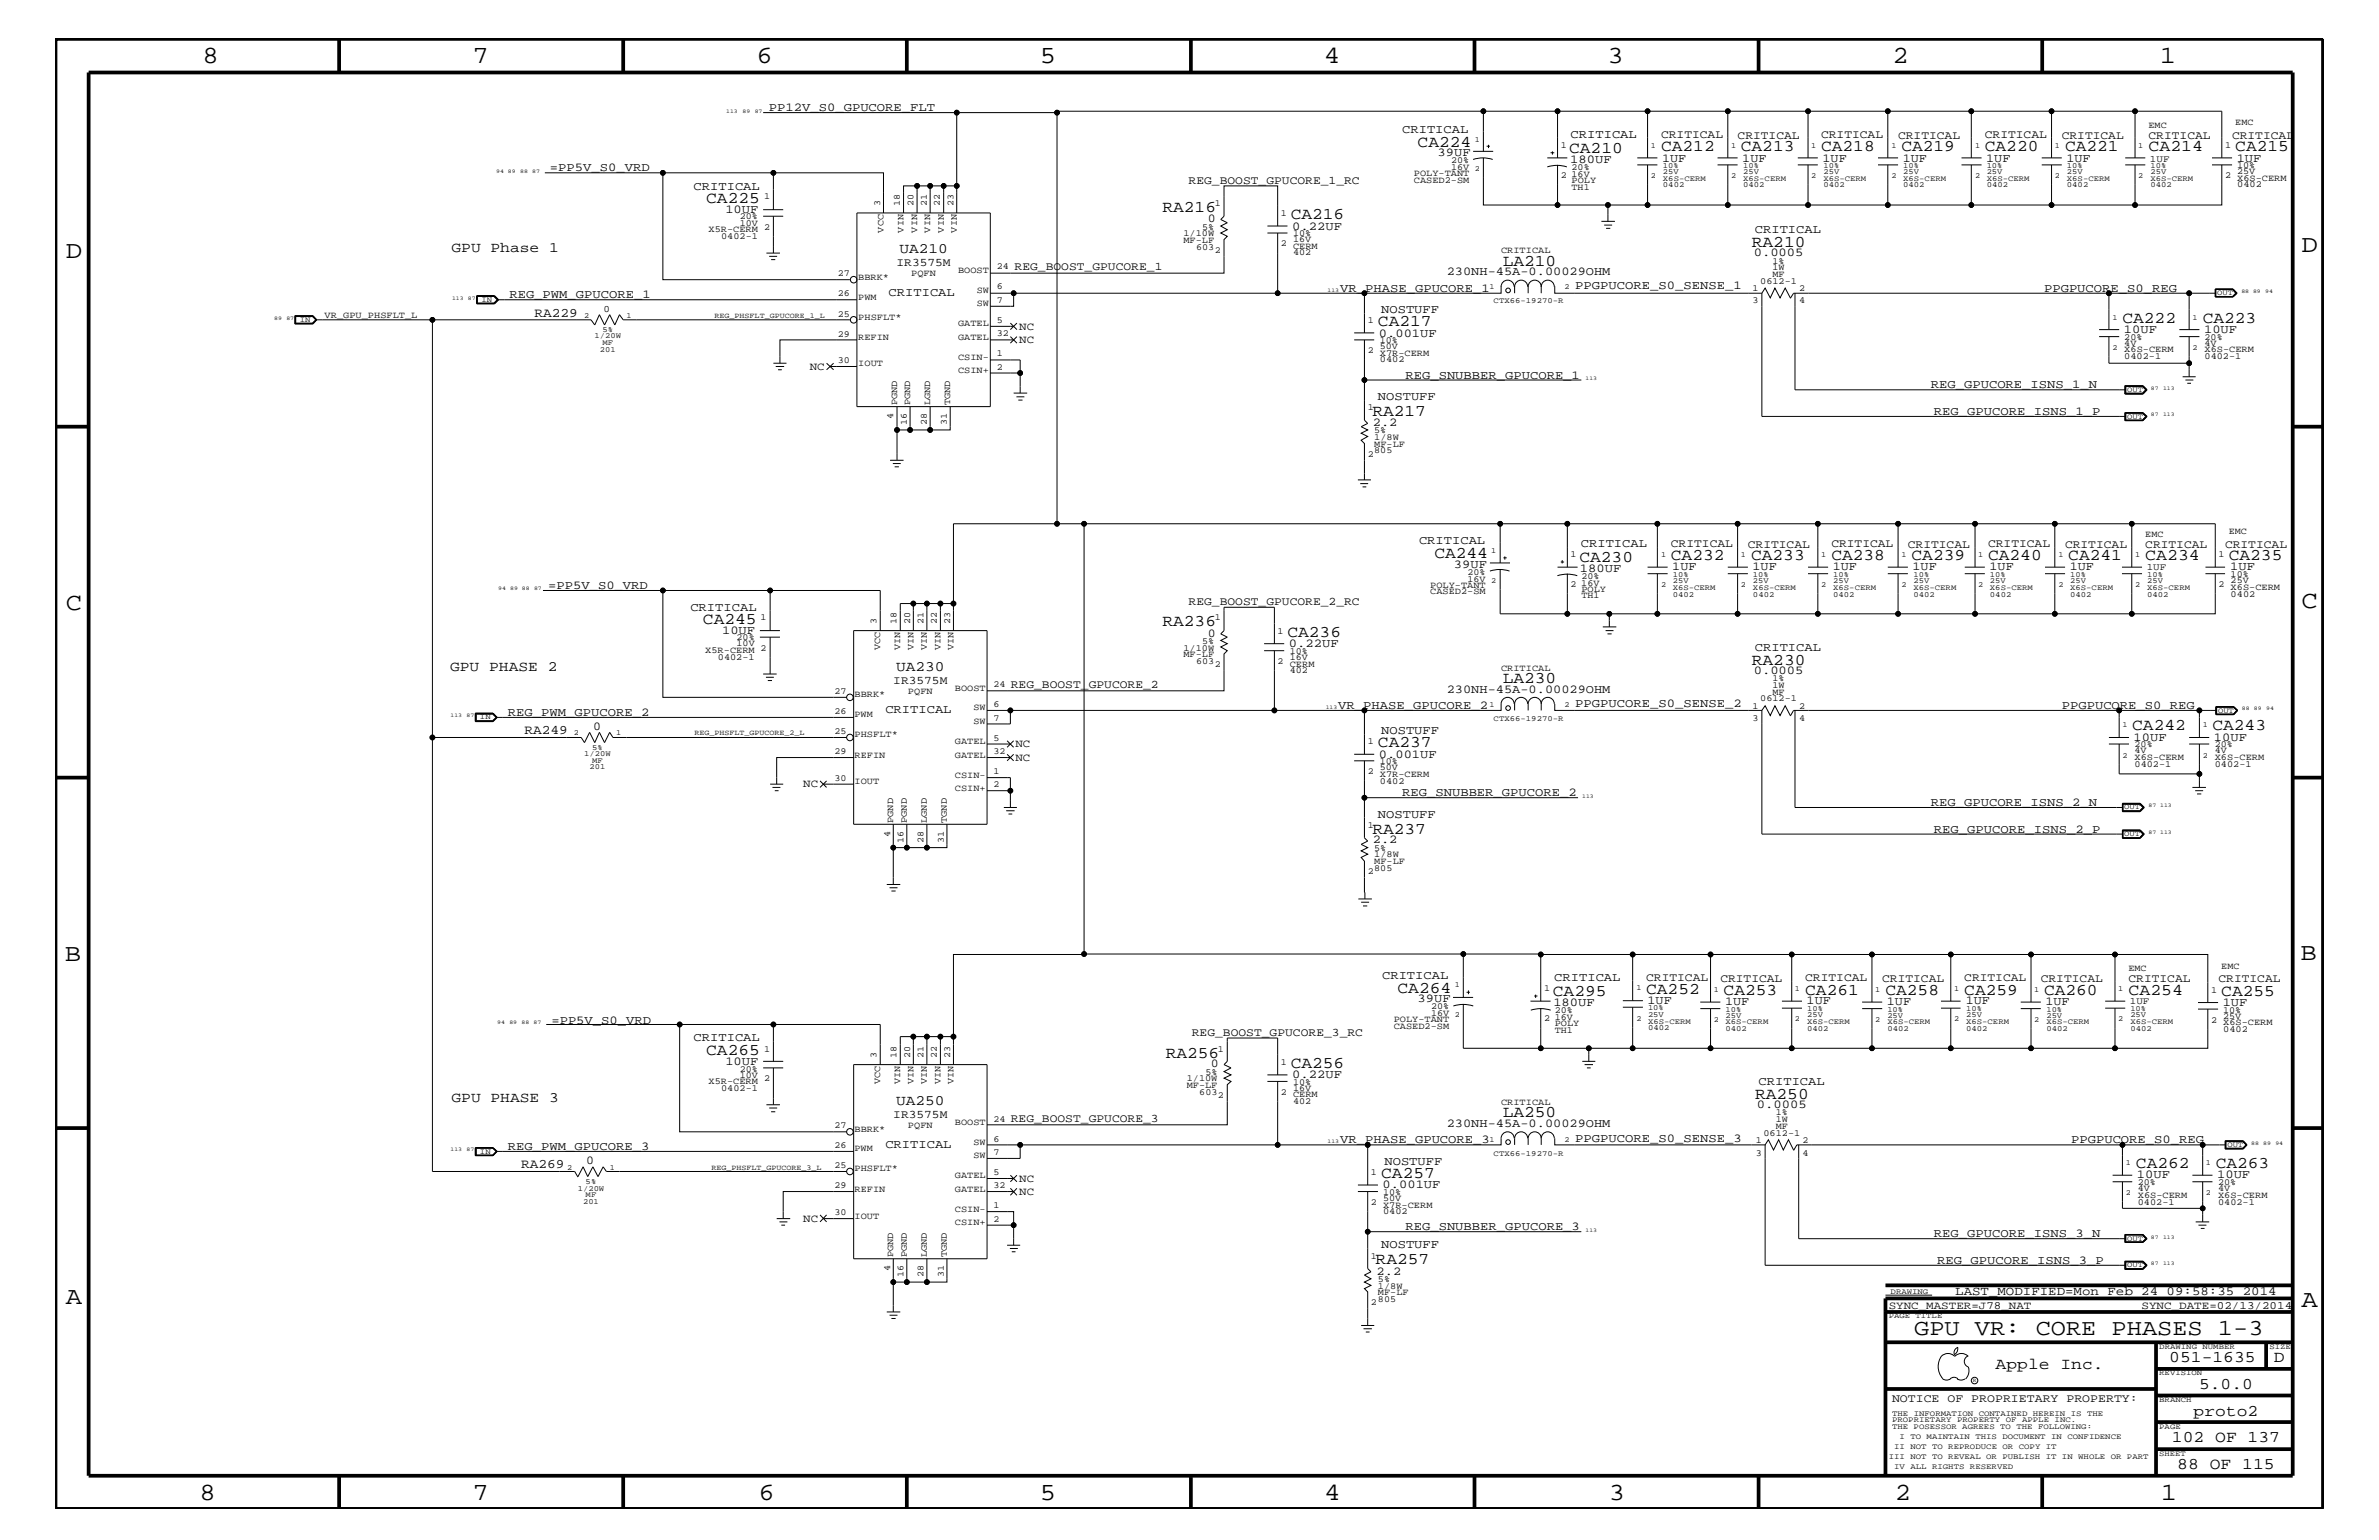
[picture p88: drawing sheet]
<svg xmlns="http://www.w3.org/2000/svg" width="432mm" height="279mm" viewBox="0 0 432 279" stroke-linecap="round" stroke-linejoin="round" font-family="sans-serif">
<defs><g id="words">
<g font-size="4.5">
<text x="36.7" y="11.5">8</text>
<text x="85.8" y="11.5">7</text>
<text x="137.3" y="11.5">6</text>
<text x="188.7" y="11.5">5</text>
<text x="240.3" y="11.5">4</text>
<text x="291.8" y="11.5">3</text>
<text x="343.5" y="11.5">2</text>
<text x="392" y="11.5">1</text>
<text x="11.9" y="46.8">D</text>
<text x="417.7" y="45.7">D</text>
<text x="11.9" y="110.6">C</text>
<text x="417.7" y="110.3">C</text>
<text x="11.8" y="174.3">B</text>
<text x="417.6" y="174.2">B</text>
<text x="11.9" y="236.7">A</text>
<text x="417.7" y="237.1">A</text>
<text x="36.2" y="272.1">8</text>
<text x="85.8" y="272.1">7</text>
<text x="137.7" y="272.1">6</text>
<text x="188.7" y="272.1">5</text>
<text x="240.4" y="272.1">4</text>
<text x="292" y="272.1">3</text>
<text x="343.9" y="272.1">2</text>
<text x="392.2" y="272.1">1</text>
</g>
<text font-size="4.1" x="347.4" y="242.3">GPU VR: CORE PHASES 1-3</text>
<g font-size="3">
<text x="257.3" y="26.6">CA224</text>
<text x="284.8" y="27.8">CA210</text>
<text x="301.5" y="27.5">CA212</text>
<text x="316" y="27.5">CA213</text>
<text x="330.5" y="27.5">CA218</text>
<text x="345.1" y="27.5">CA219</text>
<text x="360.3" y="27.5">CA220</text>
<text x="374.8" y="27.5">CA221</text>
<text x="390" y="27.5">CA214</text>
<text x="405.7" y="27.5">CA215</text>
<text x="128.2" y="36.8">CA225</text>
<text x="211" y="38.5">RA216</text>
<text x="234.3" y="39.8">CA216</text>
<text x="318" y="44.8">RA210</text>
<text x="272.8" y="48.2">LA210</text>
<text x="250.1" y="59.2">CA217</text>
<text x="385.2" y="58.6">CA222</text>
<text x="399.8" y="58.6">CA223</text>
<text x="249.1" y="75.5">RA217</text>
<text x="260.3" y="101.3">CA244</text>
<text x="303.3" y="101.6">CA232</text>
<text x="317.8" y="101.6">CA233</text>
<text x="332.4" y="101.6">CA238</text>
<text x="347" y="101.6">CA239</text>
<text x="360.8" y="101.6">CA240</text>
<text x="375.4" y="101.6">CA241</text>
<text x="389.4" y="101.6">CA234</text>
<text x="404.5" y="101.6">CA235</text>
<text x="286.7" y="102.1">CA230</text>
<text x="127.6" y="113.1">CA245</text>
<text x="211" y="113.7">RA236</text>
<text x="233.7" y="115.6">CA236</text>
<text x="272.8" y="124">LA230</text>
<text x="318" y="120.6">RA230</text>
<text x="250.1" y="135.6">CA237</text>
<text x="387" y="132.5">CA242</text>
<text x="401.6" y="132.5">CA243</text>
<text x="249.1" y="151.2">RA237</text>
<text x="253.7" y="180.1">CA264</text>
<text x="281.9" y="180.8">CA295</text>
<text x="298.8" y="180.4">CA252</text>
<text x="312.8" y="180.5">CA253</text>
<text x="327.7" y="180.5">CA261</text>
<text x="342.2" y="180.5">CA258</text>
<text x="356.5" y="180.5">CA259</text>
<text x="371" y="180.5">CA260</text>
<text x="386.3" y="180.5">CA254</text>
<text x="403.2" y="180.7">CA255</text>
<text x="128.2" y="191.4">CA265</text>
<text x="211.6" y="191.9">RA256</text>
<text x="234.3" y="193.7">CA256</text>
<text x="272.8" y="202.7">LA250</text>
<text x="318.6" y="199.3">RA250</text>
<text x="250.7" y="213.8">CA257</text>
<text x="387.7" y="211.9">CA262</text>
<text x="402.2" y="211.9">CA263</text>
<text x="249.7" y="229.4">RA257</text>
<text x="362.2" y="248.4">Apple Inc.</text>
<text x="393.7" y="247.1">051-1635</text>
<text x="399.2" y="252">5.0.0</text>
<text x="412.7" y="247.1">D</text>
<text x="398.1" y="256.8">proto2</text>
<text x="394.2" y="261.6">102 OF 137</text>
<text x="395.2" y="266.6">88 OF 115</text>
</g>
<g font-size="2.6">
<text x="82" y="45.7">GPU Phase 1</text>
<text x="163.2" y="45.9">UA210</text>
<text x="81.7" y="121.7">GPU PHASE 2</text>
<text x="162.6" y="121.7">UA230</text>
<text x="82" y="200">GPU PHASE 3</text>
<text x="162.6" y="200.4">UA250</text>
</g>
<g font-size="2.4">
<text x="97" y="57.4">RA229</text>
<text x="95.2" y="133.2">RA249</text>
<text x="94.6" y="211.9">RA269</text>
</g>
<text font-size="2.3" x="354.9" y="235">LAST_MODIFIED=Mon Feb 24 09:58:35 2014</text>
<g font-size="2.2">
<text x="139.5" y="20.2">PP12V_S0_GPUCORE_FLT</text>
<text x="254.5" y="24.1">CRITICAL</text>
<text x="260.9" y="28.3">39UF</text>
<text x="285" y="29.5">180UF</text>
<text x="285.1" y="25">CRITICAL</text>
<text x="301.7" y="29.3">1UF</text>
<text x="316.2" y="29.3">1UF</text>
<text x="330.8" y="29.3">1UF</text>
<text x="345.4" y="29.3">1UF</text>
<text x="360.5" y="29.3">1UF</text>
<text x="375.1" y="29.3">1UF</text>
<text x="406" y="29.3">1UF</text>
<text x="99.8" y="31.1">=PP5V_S0_VRD</text>
<text x="125.9" y="34.4">CRITICAL</text>
<text x="131.7" y="38.6">10UF</text>
<text x="219.2" y="40.3">0</text>
<text x="234.5" y="41.7">0.22UF</text>
<text x="318.3" y="46.5">0.0005</text>
<text x="318.5" y="42.3">CRITICAL</text>
<text x="161.3" y="53.6">CRITICAL</text>
<text x="243.2" y="52.9">VR_PHASE_GPUCORE_1</text>
<text x="262.6" y="49.9">230NH-45A-0.00029OHM</text>
<text x="285.9" y="52.5">PPGPUCORE_S0_SENSE_1</text>
<text x="371" y="52.9">PPGPUCORE_S0_REG</text>
<text x="92.5" y="54.1">REG_PWM_GPUCORE_1</text>
<text x="250.7" y="56.8">NOSTUFF</text>
<text x="250.3" y="61.1">0.001UF</text>
<text x="385.5" y="60.4">10UF</text>
<text x="400" y="60.4">10UF</text>
<text x="255.1" y="68.7">REG_SNUBBER_GPUCORE_1</text>
<text x="350.4" y="70.5">REG_GPUCORE_ISNS_1_N</text>
<text x="249.2" y="77.3">2.2</text>
<text x="250.1" y="72.6">NOSTUFF</text>
<text x="351" y="75.4">REG_GPUCORE_ISNS_1_P</text>
<text x="257.6" y="98.7">CRITICAL</text>
<text x="286.9" y="99.3">CRITICAL</text>
<text x="99.5" y="106.9">=PP5V_S0_VRD</text>
<text x="263.9" y="103">39UF</text>
<text x="286.8" y="103.7">180UF</text>
<text x="303.5" y="103.5">1UF</text>
<text x="318.1" y="103.5">1UF</text>
<text x="332.7" y="103.5">1UF</text>
<text x="347.1" y="103.5">1UF</text>
<text x="361.1" y="103.5">1UF</text>
<text x="375.7" y="103.5">1UF</text>
<text x="404.8" y="103.5">1UF</text>
<text x="125.3" y="110.8">CRITICAL</text>
<text x="131.1" y="115">10UF</text>
<text x="219.2" y="115.5">0</text>
<text x="233.9" y="117.4">0.22UF</text>
<text x="318.5" y="118.1">CRITICAL</text>
<text x="262.6" y="125.7">230NH-45A-0.00029OHM</text>
<text x="318.3" y="122.3">0.0005</text>
<text x="92.2" y="129.9">REG_PWM_GPUCORE_2</text>
<text x="160.7" y="129.4">CRITICAL</text>
<text x="242.9" y="128.7">VR_PHASE_GPUCORE_2</text>
<text x="285.9" y="128.3">PPGPUCORE_S0_SENSE_2</text>
<text x="374.2" y="128.7">PPGPUCORE_S0_REG</text>
<text x="107.7" y="132.4">0</text>
<text x="250.3" y="137.4">0.001UF</text>
<text x="250.7" y="133.2">NOSTUFF</text>
<text x="387.3" y="134.4">10UF</text>
<text x="401.8" y="134.4">10UF</text>
<text x="250.1" y="148.4">NOSTUFF</text>
<text x="254.5" y="144.5">REG_SNUBBER_GPUCORE_2</text>
<text x="350.4" y="146.2">REG_GPUCORE_ISNS_2_N</text>
<text x="249.2" y="153">2.2</text>
<text x="351" y="151.1">REG_GPUCORE_ISNS_2_P</text>
<text x="250.9" y="177.6">CRITICAL</text>
<text x="282.1" y="178">CRITICAL</text>
<text x="100.1" y="185.7">=PP5V_S0_VRD</text>
<text x="257.3" y="181.8">39UF</text>
<text x="281.9" y="182.5">180UF</text>
<text x="299" y="182.1">1UF</text>
<text x="313.1" y="182.4">1UF</text>
<text x="327.9" y="182.2">1UF</text>
<text x="342.5" y="182.4">1UF</text>
<text x="356.8" y="182.2">1UF</text>
<text x="371.3" y="182.4">1UF</text>
<text x="403.4" y="182.5">1UF</text>
<text x="125.9" y="188.9">CRITICAL</text>
<text x="131.7" y="193.2">10UF</text>
<text x="219.8" y="193.7">0</text>
<text x="234.5" y="195.6">0.22UF</text>
<text x="319.2" y="196.8">CRITICAL</text>
<text x="318.9" y="201">0.0005</text>
<text x="92.2" y="208.7">REG_PWM_GPUCORE_3</text>
<text x="160.7" y="208.2">CRITICAL</text>
<text x="243.2" y="207.5">VR_PHASE_GPUCORE_3</text>
<text x="262.6" y="204.4">230NH-45A-0.00029OHM</text>
<text x="285.9" y="207.1">PPGPUCORE_S0_SENSE_3</text>
<text x="375.9" y="207.5">PPGPUCORE_S0_REG</text>
<text x="106.4" y="211.3">0</text>
<text x="251" y="215.6">0.001UF</text>
<text x="251.3" y="211.4">NOSTUFF</text>
<text x="387.9" y="213.8">10UF</text>
<text x="402.4" y="213.8">10UF</text>
<text x="250.7" y="226.5">NOSTUFF</text>
<text x="255.1" y="223.2">REG_SNUBBER_GPUCORE_3</text>
<text x="351" y="224.5">REG_GPUCORE_ISNS_3_N</text>
<text x="249.9" y="231.3">2.2</text>
<text x="351.6" y="229.3">REG_GPUCORE_ISNS_3_P</text>
</g>
<g font-size="2.1">
<text x="301.5" y="25">CRITICAL</text>
<text x="315.4" y="25.2">CRITICAL</text>
<text x="330.5" y="25">CRITICAL</text>
<text x="344.5" y="25.2">CRITICAL</text>
<text x="360.3" y="25">CRITICAL</text>
<text x="374.2" y="25.2">CRITICAL</text>
<text x="390" y="25.2">CRITICAL</text>
<text x="405.1" y="25.2">CRITICAL</text>
<text x="215.7" y="33.4">REG_BOOST_GPUCORE_1_RC</text>
<text x="162.7" y="48.3">IR3575M</text>
<text x="184.1" y="49.1">REG_BOOST_GPUCORE_1</text>
<text x="303.3" y="99.3">CRITICAL</text>
<text x="317.2" y="99.3">CRITICAL</text>
<text x="332.4" y="99.3">CRITICAL</text>
<text x="346.3" y="99.3">CRITICAL</text>
<text x="360.8" y="99.3">CRITICAL</text>
<text x="374.8" y="99.3">CRITICAL</text>
<text x="389.4" y="99.3">CRITICAL</text>
<text x="403.9" y="99.3">CRITICAL</text>
<text x="215.7" y="109.8">REG_BOOST_GPUCORE_2_RC</text>
<text x="162.1" y="124.1">IR3575M</text>
<text x="183.5" y="124.8">REG_BOOST_GPUCORE_2</text>
<text x="298.8" y="177.9">CRITICAL</text>
<text x="312.3" y="178.3">CRITICAL</text>
<text x="327.7" y="178">CRITICAL</text>
<text x="341.6" y="178.3">CRITICAL</text>
<text x="356.5" y="178">CRITICAL</text>
<text x="370.4" y="178.3">CRITICAL</text>
<text x="386.3" y="178.2">CRITICAL</text>
<text x="402.7" y="178.2">CRITICAL</text>
<text x="216.3" y="188">REG_BOOST_GPUCORE_3_RC</text>
<text x="162.1" y="202.9">IR3575M</text>
<text x="183.5" y="203.6">REG_BOOST_GPUCORE_3</text>
<text x="343.4" y="254.4">NOTICE OF PROPRIETARY PROPERTY:</text>
</g>
<g font-size="2">
<text x="185" y="59.8">NC</text>
<text x="185" y="62.3">NC</text>
<text x="147" y="67.1">NC</text>
<text x="184.3" y="135.6">NC</text>
<text x="145.8" y="142.9">NC</text>
<text x="184.3" y="138">NC</text>
<text x="185" y="214.4">NC</text>
<text x="145.8" y="221.7">NC</text>
<text x="185" y="216.9">NC</text>
<text x="342.8" y="237.4">SYNC_MASTER=J78_NAT</text>
<text x="388.7" y="237.4">SYNC_DATE=02/13/2014</text>
</g>
<g font-size="1.8">
<text x="390.2" y="29.3">1UF</text>
<text x="109.6" y="56.7">0</text>
<text x="389.6" y="103.5">1UF</text>
<text x="386.6" y="182.2">1UF</text>
</g>
<g font-size="1.7">
<text x="390" y="23.2">EMC</text>
<text x="405.7" y="22.6">EMC</text>
<text x="263.4" y="29.7">20%</text>
<text x="283.3" y="26.9">1</text>
<text x="403.9" y="26.9">1</text>
<text x="256.6" y="31.9">POLY-TANT</text>
<text x="256.6" y="33.1">CASED2-SM</text>
<text x="263.4" y="30.8">16V</text>
<text x="283.3" y="32.3">2</text>
<text x="285.2" y="33.1">POLY</text>
<text x="285.2" y="30.8">20%</text>
<text x="285.2" y="34.4">TH1</text>
<text x="285.2" y="32">16V</text>
<text x="403.9" y="32.3">2</text>
<text x="406.1" y="30.5">10%</text>
<text x="406.1" y="31.6">25V</text>
<text x="406.1" y="32.8">X6S-CERM</text>
<text x="406.1" y="34">0402</text>
<text x="134.3" y="39.8">20%</text>
<text x="134.3" y="40.9">10V</text>
<text x="138.7" y="41.7">2</text>
<text x="138.7" y="36.2">1</text>
<text x="159.8" y="37.4" transform="rotate(-90 159.8 37.4)">3</text>
<text x="163.3" y="37.4" transform="rotate(-90 163.3 37.4)">18</text>
<text x="165.8" y="37.4" transform="rotate(-90 165.8 37.4)">20</text>
<text x="168.2" y="37.4" transform="rotate(-90 168.2 37.4)">21</text>
<text x="170.6" y="37.4" transform="rotate(-90 170.6 37.4)">22</text>
<text x="173.1" y="37.4" transform="rotate(-90 173.1 37.4)">23</text>
<text x="218.2" y="41.7">5%</text>
<text x="220.5" y="37.4">1</text>
<text x="232.5" y="39.2">1</text>
<text x="128.6" y="42.1">X5R-CERM</text>
<text x="130.9" y="43.4">0402-1</text>
<text x="160.4" y="42.2" transform="rotate(-90 160.4 42.2)">VCC</text>
<text x="164" y="42.2" transform="rotate(-90 164 42.2)">VIN</text>
<text x="166.5" y="42.2" transform="rotate(-90 166.5 42.2)">VIN</text>
<text x="168.8" y="42.2" transform="rotate(-90 168.8 42.2)">VIN</text>
<text x="171.3" y="42.2" transform="rotate(-90 171.3 42.2)">VIN</text>
<text x="173.7" y="42.2" transform="rotate(-90 173.7 42.2)">VIN</text>
<text x="214.8" y="44.1">MF-LF</text>
<text x="214.8" y="42.9">1/10W</text>
<text x="217.1" y="45.3">603</text>
<text x="220.5" y="45.9">2</text>
<text x="232.5" y="44.6">2</text>
<text x="234.7" y="44">16V</text>
<text x="234.7" y="46.3">402</text>
<text x="234.7" y="42.9">10%</text>
<text x="234.7" y="45.2">CERM</text>
<text x="272.5" y="45.9">CRITICAL</text>
<text x="321.7" y="47.9">1%</text>
<text x="152.1" y="53.8">26</text>
<text x="152.1" y="50.2">27</text>
<text x="155.8" y="50.7">BBRK*</text>
<text x="165.4" y="50.2">PQFN</text>
<text x="173.9" y="49.6">BOOST</text>
<text x="177.3" y="53.2">SW</text>
<text x="180.9" y="52.5">6</text>
<text x="180.9" y="48.9">24</text>
<text x="318.1" y="52.8">1</text>
<text x="319.5" y="51.5">0612-1</text>
<text x="321.7" y="50.2">MF</text>
<text x="321.7" y="49.1">1W</text>
<text x="326.6" y="52.8">2</text>
<text x="58.9" y="57.8">VR_GPU_PHSFLT_L</text>
<text x="152.1" y="57.4">25</text>
<text x="155.8" y="54.4">PWM</text>
<text x="155.8" y="58">PHSFLT*</text>
<text x="173.9" y="59.2">GATEL</text>
<text x="177.3" y="55.6">SW</text>
<text x="180.9" y="58.6">5</text>
<text x="180.9" y="55">7</text>
<text x="248.2" y="58.6">1</text>
<text x="318.1" y="55.1">3</text>
<text x="326.6" y="55.1">4</text>
<text x="152.1" y="61.1">29</text>
<text x="152.1" y="65.9">30</text>
<text x="155.8" y="61.7">REFIN</text>
<text x="173.9" y="65.3">CSIN-</text>
<text x="173.9" y="61.7">GATEL</text>
<text x="180.9" y="64.6">1</text>
<text x="180.9" y="61">32</text>
<text x="248.2" y="64">2</text>
<text x="250.4" y="64.5">X7R-CERM</text>
<text x="250.4" y="63.4">50V</text>
<text x="250.4" y="65.7">0402</text>
<text x="250.4" y="62.3">10%</text>
<text x="385.6" y="64">X6S-CERM</text>
<text x="385.6" y="62.8">4V</text>
<text x="385.6" y="61.7">20%</text>
<text x="385.6" y="65.1">0402-1</text>
<text x="400.1" y="61.7">20%</text>
<text x="400.1" y="64">X6S-CERM</text>
<text x="400.1" y="62.8">4V</text>
<text x="400.1" y="65.1">0402-1</text>
<text x="155.8" y="66.5">IOUT</text>
<text x="173.9" y="67.7">CSIN+</text>
<text x="180.9" y="67.1">2</text>
<text x="162.1" y="76.1" transform="rotate(-90 162.1 76.1)">4</text>
<text x="162.8" y="73.5" transform="rotate(-90 162.8 73.5)">PGND</text>
<text x="164.6" y="77.2" transform="rotate(-90 164.6 77.2)">16</text>
<text x="165.2" y="73.5" transform="rotate(-90 165.2 73.5)">PGND</text>
<text x="168.2" y="77.2" transform="rotate(-90 168.2 77.2)">28</text>
<text x="168.8" y="73.5" transform="rotate(-90 168.8 73.5)">LGND</text>
<text x="171.9" y="77.2" transform="rotate(-90 171.9 77.2)">31</text>
<text x="172.5" y="73.5" transform="rotate(-90 172.5 73.5)">TGND</text>
<text x="248.2" y="74.4">1</text>
<text x="248.2" y="82.8">2</text>
<text x="249.4" y="79.9">1/8W</text>
<text x="249.4" y="78.6">5%</text>
<text x="249.4" y="82.2">805</text>
<text x="249.4" y="81.1">MF-LF</text>
<text x="285.1" y="101">1</text>
<text x="389.4" y="97.4">EMC</text>
<text x="402.7" y="101">1</text>
<text x="404.5" y="96.8">EMC</text>
<text x="259.6" y="106.6">POLY-TANT</text>
<text x="259.6" y="107.8">CASED2-SM</text>
<text x="266.4" y="105.5">16V</text>
<text x="266.4" y="104.3">20%</text>
<text x="285.1" y="106.5">2</text>
<text x="287" y="106.3">16V</text>
<text x="287" y="107.4">POLY</text>
<text x="287" y="105">20%</text>
<text x="402.7" y="106.5">2</text>
<text x="404.9" y="105.8">25V</text>
<text x="404.9" y="107">X6S-CERM</text>
<text x="404.9" y="104.7">10%</text>
<text x="138" y="112.6">1</text>
<text x="159.1" y="113.1" transform="rotate(-90 159.1 113.1)">3</text>
<text x="162.7" y="113.1" transform="rotate(-90 162.7 113.1)">18</text>
<text x="165.2" y="113.1" transform="rotate(-90 165.2 113.1)">20</text>
<text x="167.6" y="113.1" transform="rotate(-90 167.6 113.1)">21</text>
<text x="170" y="113.1" transform="rotate(-90 170 113.1)">22</text>
<text x="172.5" y="113.1" transform="rotate(-90 172.5 113.1)">23</text>
<text x="220.5" y="112.6">1</text>
<text x="287" y="108.6">TH1</text>
<text x="404.9" y="108.2">0402</text>
<text x="128" y="118.5">X5R-CERM</text>
<text x="130.3" y="119.7">0402-1</text>
<text x="133.7" y="116.2">20%</text>
<text x="133.7" y="117.3">10V</text>
<text x="138" y="118.1">2</text>
<text x="159.8" y="118" transform="rotate(-90 159.8 118)">VCC</text>
<text x="163.4" y="118" transform="rotate(-90 163.4 118)">VIN</text>
<text x="165.8" y="118" transform="rotate(-90 165.8 118)">VIN</text>
<text x="168.2" y="118" transform="rotate(-90 168.2 118)">VIN</text>
<text x="170.7" y="118" transform="rotate(-90 170.7 118)">VIN</text>
<text x="173.1" y="118" transform="rotate(-90 173.1 118)">VIN</text>
<text x="214.8" y="119.2">MF-LF</text>
<text x="214.8" y="118.1">1/10W</text>
<text x="218.2" y="116.8">5%</text>
<text x="231.9" y="115">1</text>
<text x="234.1" y="119.7">16V</text>
<text x="234.1" y="118.6">10%</text>
<text x="151.5" y="125.9">27</text>
<text x="164.8" y="125.9">PQFN</text>
<text x="173.3" y="125.3">BOOST</text>
<text x="180.3" y="124.7">24</text>
<text x="217.1" y="120.4">603</text>
<text x="220.5" y="121">2</text>
<text x="231.9" y="120.4">2</text>
<text x="234.1" y="120.9">CERM</text>
<text x="234.1" y="122.1">402</text>
<text x="272.5" y="121.7">CRITICAL</text>
<text x="321.7" y="124.8">1W</text>
<text x="321.7" y="123.6">1%</text>
<text x="151.5" y="129.6">26</text>
<text x="155.1" y="130.2">PWM</text>
<text x="155.1" y="126.5">BBRK*</text>
<text x="176.7" y="131.3">SW</text>
<text x="176.7" y="128.9">SW</text>
<text x="180.3" y="130.8">7</text>
<text x="180.3" y="128.3">6</text>
<text x="318.1" y="130.8">3</text>
<text x="318.1" y="128.6">1</text>
<text x="319.5" y="127.2">0612-1</text>
<text x="321.7" y="126">MF</text>
<text x="326.6" y="130.8">4</text>
<text x="326.6" y="128.6">2</text>
<text x="151.5" y="133.2">25</text>
<text x="151.5" y="136.8">29</text>
<text x="155.1" y="133.8">PHSFLT*</text>
<text x="155.1" y="137.4">REFIN</text>
<text x="173.3" y="137.4">GATEL</text>
<text x="173.3" y="135">GATEL</text>
<text x="180.3" y="136.8">32</text>
<text x="180.3" y="134.4">5</text>
<text x="248.2" y="135">1</text>
<text x="387.4" y="137.9">X6S-CERM</text>
<text x="387.4" y="136.7">4V</text>
<text x="387.4" y="135.6">20%</text>
<text x="402" y="136.7">4V</text>
<text x="402" y="137.9">X6S-CERM</text>
<text x="402" y="135.6">20%</text>
<text x="151.5" y="141.7">30</text>
<text x="155.1" y="142.3">IOUT</text>
<text x="173.3" y="143.5">CSIN+</text>
<text x="173.3" y="141.1">CSIN-</text>
<text x="180.3" y="142.9">2</text>
<text x="180.3" y="140.4">1</text>
<text x="248.2" y="140.4">2</text>
<text x="250.4" y="138.6">10%</text>
<text x="250.4" y="139.7">50V</text>
<text x="250.4" y="142.2">0402</text>
<text x="250.4" y="140.9">X7R-CERM</text>
<text x="387.4" y="139.1">0402-1</text>
<text x="402" y="139.1">0402-1</text>
<text x="162.1" y="149.3" transform="rotate(-90 162.1 149.3)">PGND</text>
<text x="164.6" y="149.3" transform="rotate(-90 164.6 149.3)">PGND</text>
<text x="168.2" y="149.3" transform="rotate(-90 168.2 149.3)">LGND</text>
<text x="171.9" y="149.3" transform="rotate(-90 171.9 149.3)">TGND</text>
<text x="161.5" y="151.8" transform="rotate(-90 161.5 151.8)">4</text>
<text x="164" y="152.9" transform="rotate(-90 164 152.9)">16</text>
<text x="167.6" y="152.9" transform="rotate(-90 167.6 152.9)">28</text>
<text x="171.3" y="152.9" transform="rotate(-90 171.3 152.9)">31</text>
<text x="248.2" y="150.1">1</text>
<text x="249.4" y="155.6">1/8W</text>
<text x="249.4" y="154.4">5%</text>
<text x="248.2" y="158.6">2</text>
<text x="249.4" y="158">805</text>
<text x="249.4" y="156.8">MF-LF</text>
<text x="280.2" y="179.9">1</text>
<text x="386.3" y="176.2">EMC</text>
<text x="403.2" y="175.9">EMC</text>
<text x="253" y="185.4">POLY-TANT</text>
<text x="259.8" y="184.3">16V</text>
<text x="259.8" y="183.1">20%</text>
<text x="280.2" y="185.3">2</text>
<text x="282.2" y="185">16V</text>
<text x="282.2" y="183.8">20%</text>
<text x="401.3" y="185.5">2</text>
<text x="401.3" y="180.1">1</text>
<text x="403.5" y="184.9">25V</text>
<text x="403.5" y="183.8">10%</text>
<text x="138.7" y="190.8">1</text>
<text x="159.1" y="192" transform="rotate(-90 159.1 192)">3</text>
<text x="162.7" y="192" transform="rotate(-90 162.7 192)">18</text>
<text x="165.2" y="192" transform="rotate(-90 165.2 192)">20</text>
<text x="167.6" y="192" transform="rotate(-90 167.6 192)">21</text>
<text x="170" y="192" transform="rotate(-90 170 192)">22</text>
<text x="172.5" y="192" transform="rotate(-90 172.5 192)">23</text>
<text x="221.1" y="190.8">1</text>
<text x="253" y="186.6">CASED2-SM</text>
<text x="282.2" y="186.1">POLY</text>
<text x="282.2" y="187.4">TH1</text>
<text x="403.5" y="187.2">0402</text>
<text x="403.5" y="186">X6S-CERM</text>
<text x="128.6" y="196.7">X5R-CERM</text>
<text x="130.9" y="197.9">0402-1</text>
<text x="134.3" y="194.4">20%</text>
<text x="134.3" y="195.5">10V</text>
<text x="138.7" y="196.2">2</text>
<text x="159.8" y="196.7" transform="rotate(-90 159.8 196.7)">VCC</text>
<text x="163.4" y="196.7" transform="rotate(-90 163.4 196.7)">VIN</text>
<text x="165.8" y="196.7" transform="rotate(-90 165.8 196.7)">VIN</text>
<text x="168.2" y="196.7" transform="rotate(-90 168.2 196.7)">VIN</text>
<text x="170.7" y="196.7" transform="rotate(-90 170.7 196.7)">VIN</text>
<text x="173.1" y="196.7" transform="rotate(-90 173.1 196.7)">VIN</text>
<text x="215.4" y="197.4">MF-LF</text>
<text x="215.4" y="196.2">1/10W</text>
<text x="218.8" y="195">5%</text>
<text x="232.5" y="193.2">1</text>
<text x="234.7" y="196.8">10%</text>
<text x="234.7" y="197.9">16V</text>
<text x="180.3" y="203.5">24</text>
<text x="217.7" y="198.7">603</text>
<text x="221.1" y="199.2">2</text>
<text x="232.5" y="198.7">2</text>
<text x="234.7" y="200.3">402</text>
<text x="234.7" y="199.1">CERM</text>
<text x="272.5" y="200.4">CRITICAL</text>
<text x="322.3" y="203.6">1W</text>
<text x="322.3" y="202.4">1%</text>
<text x="151.5" y="208.3">26</text>
<text x="151.5" y="204.7">27</text>
<text x="155.1" y="208.9">PWM</text>
<text x="155.1" y="205.3">BBRK*</text>
<text x="164.8" y="204.7">PQFN</text>
<text x="173.3" y="204.1">BOOST</text>
<text x="176.7" y="207.7">SW</text>
<text x="180.3" y="209.5">7</text>
<text x="180.3" y="207.1">6</text>
<text x="318.7" y="209.7">3</text>
<text x="318.7" y="207.4">1</text>
<text x="320.1" y="206">0612-1</text>
<text x="322.3" y="204.8">MF</text>
<text x="327.2" y="209.7">4</text>
<text x="327.2" y="207.4">2</text>
<text x="151.5" y="211.9">25</text>
<text x="151.5" y="215.6">29</text>
<text x="155.1" y="212.5">PHSFLT*</text>
<text x="173.3" y="213.8">GATEL</text>
<text x="176.7" y="210.2">SW</text>
<text x="180.3" y="215.6">32</text>
<text x="180.3" y="213.1">5</text>
<text x="248.8" y="213.2">1</text>
<text x="388" y="215">20%</text>
<text x="402.6" y="215">20%</text>
<text x="151.5" y="220.4">30</text>
<text x="155.1" y="216.2">REFIN</text>
<text x="155.1" y="221.1">IOUT</text>
<text x="173.3" y="219.8">CSIN-</text>
<text x="173.3" y="216.2">GATEL</text>
<text x="180.3" y="221.7">2</text>
<text x="180.3" y="219.2">1</text>
<text x="248.8" y="218.6">2</text>
<text x="251" y="219.1">X7R-CERM</text>
<text x="251" y="217.9">50V</text>
<text x="251" y="220.3">0402</text>
<text x="251" y="216.9">10%</text>
<text x="388" y="217.3">X6S-CERM</text>
<text x="388" y="216.1">4V</text>
<text x="388" y="218.6">0402-1</text>
<text x="402.6" y="217.3">X6S-CERM</text>
<text x="402.6" y="216.1">4V</text>
<text x="402.6" y="218.6">0402-1</text>
<text x="173.3" y="222.3">CSIN+</text>
<text x="161.5" y="230.7" transform="rotate(-90 161.5 230.7)">4</text>
<text x="162.1" y="228.1" transform="rotate(-90 162.1 228.1)">PGND</text>
<text x="164" y="231.8" transform="rotate(-90 164 231.8)">16</text>
<text x="164.6" y="228.1" transform="rotate(-90 164.6 228.1)">PGND</text>
<text x="167.6" y="231.8" transform="rotate(-90 167.6 231.8)">28</text>
<text x="168.2" y="228.1" transform="rotate(-90 168.2 228.1)">LGND</text>
<text x="171.3" y="231.8" transform="rotate(-90 171.3 231.8)">31</text>
<text x="171.9" y="228.1" transform="rotate(-90 171.9 228.1)">TGND</text>
<text x="248.8" y="228.4">1</text>
<text x="250.1" y="233.8">1/8W</text>
<text x="250.1" y="232.6">5%</text>
<text x="248.8" y="236.8">2</text>
<text x="250.1" y="236.2">805</text>
<text x="250.1" y="235">MF-LF</text>
</g>
<g font-size="1.4">
<text x="267.7" y="25.7">1</text>
<text x="299.6" y="26.9">1</text>
<text x="314.2" y="26.9">1</text>
<text x="328.8" y="26.9">1</text>
<text x="343.3" y="26.9">1</text>
<text x="358.5" y="26.9">1</text>
<text x="373" y="26.9">1</text>
<text x="388.1" y="26.9">1</text>
<text x="267.7" y="31.1">2</text>
<text x="299.6" y="32.3">2</text>
<text x="301.8" y="34">0402</text>
<text x="301.8" y="31.6">25V</text>
<text x="301.8" y="30.5">10%</text>
<text x="301.8" y="32.8">X6S-CERM</text>
<text x="314.2" y="32.3">2</text>
<text x="316.4" y="30.5">10%</text>
<text x="316.4" y="31.6">25V</text>
<text x="316.4" y="32.8">X6S-CERM</text>
<text x="316.4" y="34">0402</text>
<text x="328.8" y="32.3">2</text>
<text x="331" y="31.6">25V</text>
<text x="331" y="30.5">10%</text>
<text x="331" y="32.8">X6S-CERM</text>
<text x="331" y="34">0402</text>
<text x="343.3" y="32.3">2</text>
<text x="345.4" y="31.6">25V</text>
<text x="345.4" y="30.5">10%</text>
<text x="345.4" y="32.8">X6S-CERM</text>
<text x="345.4" y="34">0402</text>
<text x="358.5" y="32.3">2</text>
<text x="360.6" y="31.6">25V</text>
<text x="360.6" y="32.8">X6S-CERM</text>
<text x="360.6" y="30.5">10%</text>
<text x="360.6" y="34">0402</text>
<text x="373" y="32.3">2</text>
<text x="375.2" y="30.5">10%</text>
<text x="375.2" y="31.6">25V</text>
<text x="375.2" y="32.8">X6S-CERM</text>
<text x="375.2" y="34">0402</text>
<text x="388.1" y="32.3">2</text>
<text x="390.3" y="31.6">25V</text>
<text x="390.3" y="30.5">10%</text>
<text x="390.3" y="34">0402</text>
<text x="390.3" y="32.8">X6S-CERM</text>
<text x="270.3" y="52.5">1</text>
<text x="284" y="52.5">2</text>
<text x="402.4" y="53.5">OUT</text>
<text x="54.4" y="58.4">IN</text>
<text x="87.4" y="54.7">IN</text>
<text x="106" y="57.7">2</text>
<text x="113.7" y="57.7">1</text>
<text x="129.7" y="57.7">REG_PHSFLT_GPUCORE_1_L</text>
<text x="271.1" y="55.1">CTX66-19270-R</text>
<text x="383.5" y="58">1</text>
<text x="397.9" y="58">1</text>
<text x="107.9" y="61.4">1/20W</text>
<text x="108.9" y="63.9">201</text>
<text x="109.3" y="62.6">MF</text>
<text x="109.3" y="60.2">5%</text>
<text x="383.5" y="63.4">2</text>
<text x="397.9" y="63.4">2</text>
<text x="386.1" y="71.1">OUT</text>
<text x="386.1" y="76">OUT</text>
<text x="270.7" y="100.4">1</text>
<text x="301.5" y="101">1</text>
<text x="316" y="101">1</text>
<text x="330.5" y="101">1</text>
<text x="345.1" y="101">1</text>
<text x="359.1" y="101">1</text>
<text x="373.6" y="101">1</text>
<text x="387.5" y="101">1</text>
<text x="270.7" y="105.8">2</text>
<text x="301.5" y="106.5">2</text>
<text x="303.6" y="105.8">25V</text>
<text x="303.6" y="107">X6S-CERM</text>
<text x="303.6" y="104.7">10%</text>
<text x="316" y="106.5">2</text>
<text x="318.2" y="104.7">10%</text>
<text x="318.2" y="107">X6S-CERM</text>
<text x="318.2" y="105.8">25V</text>
<text x="330.5" y="106.5">2</text>
<text x="332.7" y="105.8">25V</text>
<text x="332.7" y="104.7">10%</text>
<text x="332.7" y="107">X6S-CERM</text>
<text x="345.1" y="106.5">2</text>
<text x="347.3" y="105.8">25V</text>
<text x="347.3" y="107">X6S-CERM</text>
<text x="347.3" y="104.7">10%</text>
<text x="359.1" y="106.5">2</text>
<text x="361.2" y="105.8">25V</text>
<text x="361.2" y="104.7">10%</text>
<text x="361.2" y="107">X6S-CERM</text>
<text x="373.6" y="106.5">2</text>
<text x="375.8" y="107">X6S-CERM</text>
<text x="375.8" y="105.8">25V</text>
<text x="375.8" y="104.7">10%</text>
<text x="387.5" y="106.5">2</text>
<text x="389.7" y="104.7">10%</text>
<text x="389.7" y="105.8">25V</text>
<text x="389.7" y="107">X6S-CERM</text>
<text x="303.6" y="108.2">0402</text>
<text x="318.2" y="108.2">0402</text>
<text x="332.7" y="108.2">0402</text>
<text x="347.3" y="108.2">0402</text>
<text x="361.2" y="108.2">0402</text>
<text x="375.8" y="108.2">0402</text>
<text x="389.7" y="108.2">0402</text>
<text x="87.1" y="130.5">IN</text>
<text x="270.3" y="128.3">1</text>
<text x="271.1" y="130.8">CTX66-19270-R</text>
<text x="284" y="128.3">2</text>
<text x="385.2" y="131.9">1</text>
<text x="399.8" y="131.9">1</text>
<text x="402.6" y="129.3">OUT</text>
<text x="104.1" y="133.4">2</text>
<text x="106" y="137.2">1/20W</text>
<text x="107.5" y="136">5%</text>
<text x="111.8" y="133.4">1</text>
<text x="126.1" y="133.4">REG_PHSFLT_GPUCORE_2_L</text>
<text x="385.2" y="137.4">2</text>
<text x="399.8" y="137.4">2</text>
<text x="107" y="139.6">201</text>
<text x="107.5" y="138.4">MF</text>
<text x="385.6" y="146.8">OUT</text>
<text x="385.6" y="151.8">OUT</text>
<text x="264.1" y="179.1">1</text>
<text x="297" y="179.7">1</text>
<text x="311.1" y="179.9">1</text>
<text x="325.8" y="179.9">1</text>
<text x="340.4" y="179.9">1</text>
<text x="354.7" y="179.9">1</text>
<text x="369.2" y="179.9">1</text>
<text x="384.5" y="179.9">1</text>
<text x="264.1" y="184.6">2</text>
<text x="297" y="185.2">2</text>
<text x="299.1" y="185.7">X6S-CERM</text>
<text x="299.1" y="183.3">10%</text>
<text x="299.1" y="184.4">25V</text>
<text x="311.1" y="185.4">2</text>
<text x="313.2" y="183.6">10%</text>
<text x="313.2" y="184.7">25V</text>
<text x="313.2" y="185.9">X6S-CERM</text>
<text x="325.8" y="185.3">2</text>
<text x="328" y="185.8">X6S-CERM</text>
<text x="328" y="184.6">25V</text>
<text x="328" y="183.5">10%</text>
<text x="340.4" y="185.4">2</text>
<text x="342.6" y="185.9">X6S-CERM</text>
<text x="342.6" y="184.7">25V</text>
<text x="342.6" y="183.6">10%</text>
<text x="354.7" y="185.3">2</text>
<text x="356.9" y="185.8">X6S-CERM</text>
<text x="356.9" y="183.5">10%</text>
<text x="356.9" y="184.6">25V</text>
<text x="369.2" y="185.4">2</text>
<text x="371.4" y="185.9">X6S-CERM</text>
<text x="371.4" y="184.7">25V</text>
<text x="371.4" y="183.6">10%</text>
<text x="384.5" y="185.3">2</text>
<text x="386.7" y="185.8">X6S-CERM</text>
<text x="386.7" y="184.6">25V</text>
<text x="386.7" y="183.5">10%</text>
<text x="299.1" y="186.9">0402</text>
<text x="313.2" y="187.1">0402</text>
<text x="328" y="187">0402</text>
<text x="342.6" y="187.1">0402</text>
<text x="356.9" y="187">0402</text>
<text x="371.4" y="187.1">0402</text>
<text x="386.7" y="187">0402</text>
<text x="87.1" y="209.3">IN</text>
<text x="270.3" y="207.1">1</text>
<text x="271.1" y="209.7">CTX66-19270-R</text>
<text x="284" y="207.1">2</text>
<text x="404.3" y="208.1">OUT</text>
<text x="103" y="212.2">2</text>
<text x="106.3" y="214.7">5%</text>
<text x="110.7" y="212.2">1</text>
<text x="129.1" y="212.2">REG_PHSFLT_GPUCORE_3_L</text>
<text x="385.8" y="211.4">1</text>
<text x="400.4" y="211.4">1</text>
<text x="104.9" y="216">1/20W</text>
<text x="105.8" y="218.4">201</text>
<text x="106.3" y="217.2">MF</text>
<text x="385.8" y="216.9">2</text>
<text x="400.4" y="216.9">2</text>
<text x="386.1" y="225.1">OUT</text>
<text x="386.1" y="229.9">OUT</text>
<text x="342.8" y="239.2">PAGE TITLE</text>
<text x="343.2" y="234.7">DRAWING</text>
<text x="391.9" y="244.7">DRAWING NUMBER</text>
<text x="411.9" y="244.7">SIZE</text>
<text x="391.9" y="249.5">REVISION</text>
<text x="343.4" y="256.8">THE INFORMATION CONTAINED HEREIN IS THE</text>
<text x="391.9" y="254.4">BRANCH</text>
<text x="343.4" y="258">PROPRIETARY PROPERTY OF APPLE INC.</text>
<text x="343.4" y="259.3">THE POSESSOR AGREES TO THE FOLLOWING:</text>
<text x="343.8" y="262.9">II NOT TO REPRODUCE OR COPY IT</text>
<text x="344.8" y="261.1">I TO MAINTAIN THIS DOCUMENT IN CONFIDENCE</text>
<text x="391.9" y="259.3">PAGE</text>
<text x="342.8" y="264.7">III NOT TO REVEAL OR PUBLISH IT IN WHOLE OR PART</text>
<text x="343.8" y="266.6">IV ALL RIGHTS RESERVED</text>
<text x="391.9" y="264.1">SHEET</text>
</g>
<g font-size="1">
<text x="131.8" y="20.4">113</text>
<text x="134.8" y="20.4">89</text>
<text x="137" y="20.4">87</text>
<text x="90.1" y="31.4">94 89</text>
<text x="94.4" y="31.4">88</text>
<text x="96.6" y="31.4">87</text>
<text x="241" y="52.9">113</text>
<text x="406.8" y="53.2">88 89</text>
<text x="411.1" y="53.2">94</text>
<text x="49.8" y="58">89</text>
<text x="52" y="58">87</text>
<text x="82" y="54.4">113</text>
<text x="84.9" y="54.4">87</text>
<text x="287.8" y="68.9">113</text>
<text x="390.4" y="70.7">87</text>
<text x="392.6" y="70.7">113</text>
<text x="390.4" y="75.6">87</text>
<text x="392.6" y="75.6">113</text>
<text x="90.4" y="107.1">94</text>
<text x="92.6" y="107.1">89 88</text>
<text x="96.9" y="107.1">87</text>
<text x="81.8" y="130.2">113</text>
<text x="84.7" y="130.2">87</text>
<text x="240.6" y="128.7">113</text>
<text x="406.9" y="128.9">88</text>
<text x="409.1" y="128.9">89</text>
<text x="411.3" y="128.9">94</text>
<text x="287.2" y="144.7">113</text>
<text x="390" y="146.5">87 113</text>
<text x="390" y="151.3">87 113</text>
<text x="90.3" y="185.9">94</text>
<text x="92.5" y="185.9">89</text>
<text x="94.7" y="185.9">88</text>
<text x="96.9" y="185.9">87</text>
<text x="81.8" y="208.9">113</text>
<text x="84.7" y="208.9">87</text>
<text x="241" y="207.5">113</text>
<text x="408.6" y="207.7">88</text>
<text x="410.8" y="207.7">89</text>
<text x="413" y="207.7">94</text>
<text x="287.8" y="223.5">113</text>
<text x="390.4" y="224.7">87</text>
<text x="392.6" y="224.7">113</text>
<text x="390.4" y="229.6">87</text>
<text x="392.6" y="229.6">113</text>
<text x="358.1" y="250.7">R</text>
</g>
</g></defs>
<g fill="none" stroke="#000" stroke-width=".18">
<path d="M98.9 31.4h21.4v19.3h34M120.3 31.4h20.1M138.5 20.4h35.2v13.3M138.5 39.2h3.7M138.5 38h3.7M140.4 38v-6.6h20v7.2M140.4 39.2v6.7M155.5 38.6h24.2v35.2h-24.2zM164 38.6v-4.9h2.5v4.9M166.5 33.7h2.3v4.9M168.8 33.7h4.9M171.3 33.7v4.9"/>
<path d="M173.7 33.7v4.9M191.9 20.4v74.6h-18.8v19.4M267.4 28.9a5.7 5.7 0 0 1 3.5 0M267.4 27.5h3.6M269.2 28.6v8.6h13.5M269.2 20.2h-77.3v.2h-18.2M269.8 26.5h.6M270.2 26.3v.6M280.8 30.3a5.8 5.8 0 0 1 3.6 0M280.8 28.6h3.7M281.4 27.7h.7M281.8 27.5v.6"/>
<path d="M282.7 29.9v7.3h9.1M282.7 20.2h-13.5v7.3M282.7 20.2v8.4M282.7 20.2h16.3M291.8 37.2v3M297.2 29.9h3.6M297.2 28.6h3.6M299 29.9v7.3h-7.2M311.7 29.9h3.7M311.7 28.6h3.7M313.6 29.9v7.3h-14.6M313.6 20.2h-14.6v8.4"/>
<path d="M326.3 29.9h3.6M326.3 28.6h3.6M328.2 29.9v7.3h-14.6M328.2 20.2h-14.6v8.4M340.9 29.9h3.6M340.9 28.6h3.6M342.6 29.9v7.3h-14.4M342.6 20.2h-14.4v8.4M356 29.9h3.7M356 28.6h3.7M357.8 29.9v7.3h-15.2M357.8 20.2h-15.2v8.4"/>
<path d="M370.6 29.9h3.6M370.6 28.6h3.6M372.4 29.9v7.3h-14.6M372.4 20.2h-14.6v8.4M385.7 29.9h3.7M385.7 28.6h3.7M387.5 29.9v7.3h-15.1M387.5 28.6v-8.4h15.8v8.4M387.5 20.2h-15.1v8.4M401.5 29.9h3.6M401.5 28.6h3.6M403.3 29.9v7.3h-15.8"/>
<path d="M53.5 57.3h3.3l.7 .7-.7 .8h-3.3zM53.7 57.4h3l.6 .6-.6 .6h-3zM56.7 57.3l.7 .7-.7 .7M56.7 57.3h-3.1v1.4h3.1M56.7 57.3l.8 .7M57.3 58h50l.7 1 .8-1.9 .9 1.9 1-1.9 .9 1.9 .8-1.9 .7 .9h41.2M57.5 58l-.8 .7M78.5 58v75.8h27l.6 .9 .9-1.8 1 1.8 .8-1.8 .9 1.8 1-1.8 .6 .9h42.4M86.5 53.6h3.2l.8 .8-.8 .7h-3.2zM86.5 53.7h3.2l.7 .7-.7 .7h-3.2M86.6 53.7v1.4M86.6 53.8h3.1l.6 .6"/>
<path d="M89.7 53.7l.6 .7-.6 .7M90.3 54.4l-.6 .6h-3.1M90.3 54.4h65.2M139.1 45.9h2.5M139.6 46.5h1.5M140 47.1h.7M179.7 53.2h4.3v2.4h-4.3M179.7 59.2h4.3M183.4 58.6l1.2 1.2M184 53.2h47.9M184.6 58.6l-1.2 1.2M230 42.3h3.7"/>
<path d="M230 41h3.7M231.9 41v-7.3h-9.7v5.5l-.6 .6 1.2 .6-1.2 .6 1.2 .7-1.2 .6 1.2 .6-.6 .6v6.1h-42.5M231.9 42.3v10.9h40.6v-1.3M247.7 53.2v7.2M272.5 52a1.19 1.19 0 0 1 1.1-1.2 1.19 1.19 0 0 1 1.2 1.2M274.9 52a1.19 1.19 0 0 1 1.2-1.2 1.19 1.19 0 0 1 1.2 1.2M274.9 51.9v1.3M277.4 52a1.19 1.19 0 0 1 1.2-1.2 1.19 1.19 0 0 1 1.1 1.2 1.19 1.19 0 0 1 1.2-1.2 1.19 1.19 0 0 1 1.2 1.2M277.4 51.9v1.3M279.7 51.9v1.3M282.2 51.9v1.3h37.6l.6-.9 .9 1.7 .9-1.7 .9 1.7 .9-1.7 1 1.7M290.7 40.2h2.4"/>
<path d="M291.2 40.8h1.4M291.5 41.4h.8M319.8 53.2v22.4h66M325 54.1l.5-.9h57.3v6.6M325.8 53.2v17.5h60M381 59.8h3.6M382.8 53.2h19.4M395.6 59.8h3.6M397.3 53.2v6.6M402.2 52.5h3.1l.6 .7-.6 .6h-3.1zM405.2 52.5l.6 .7-.6 .6M405.3 52.4h-3.2v1.5h3.2"/>
<path d="M405.3 52.4l.8 .8-.8 .7M405.3 52.4l.7 .8-.7 .7M140.4 65.9h2.3M140.8 66.5h1.5M141.2 67.1h.7M150 65.9l1.3 1.2M150.6 66.5h4.9M151.3 65.9l-1.3 1.2M155.5 61.7h-13.9v4.2M162.8 73.8v9.7M162.8 78h2.4M165.2 73.8v4.2"/>
<path d="M168.8 73.8v4.2h-3.6M172.5 73.8v4.2h-3.7M179.7 67.7h5.5v3.6M179.7 61.7h4.3M179.7 65.3h5.5v2.4M183.4 61.1l1.2 1.2M184 71.3h2.4M184.5 72h1.4M184.6 61.1l-1.2 1.2M184.8 72.6h.8M245.8 61.7h3.6M245.8 60.4h3.6"/>
<path d="M247.7 68.9v7.3l.5 .6-1.1 .6 1.1 .6-1.1 .6 1.1 .6-1.1 .7 .6 .6v6.6M247.7 61.7v7.2h39.3M381 61.1h3.6M382.8 61.1v4.8h14.5M385.7 70h3.3l.7 .7-.7 .8h-3.3zM385.7 71.5v-1.5h3.3l.6 .7-.6 .8M385.7 74.9v1.4M385.8 70v1.4h3.1l.7-.7-.7-.7M385.8 70.1h3.1l.6 .6-.6 .6h-3.1M388.9 75h-3.1v1.2h3.1M388.9 75l.7 .6-.7 .6M388.9 75l.6 .6-.6 .6"/>
<path d="M389 74.9h-3.3v1.4h3.3M389 74.9l.7 .7-.7 .7M389 74.9l.6 .7-.6 .7M395.6 61.1h3.6M396.2 68.4h2.3M396.7 68.9h1.4M397 69.5h.7M397.3 61.1v7.3M161.5 83.5h2.5M162.1 84.1h1.4M162.4 84.7h.8M191.9 95h80.4"/>
<path d="M196.8 95v78.1h68.8v7.9M246.5 87.1h2.3M246.9 87.7h1.4M247.3 88.3h.7M284.5 95h-12.2v7.1M300.8 95h-16.3v7.9M315.4 95h-14.6v7.9M329.9 95h-14.5v7.9M344.5 95h-14.6v7.9M358.5 95h-14v7.9M373 95h-14.5v7.9M386.9 95h-13.9v7.9"/>
<path d="M98.6 107.1h41.2M120.3 107.1v19.4h33.4M137.9 114.4h3.7M137.9 115.6h3.7M139.8 114.4v-7.3h20v7.3M139.8 115.6v6.7M154.9 114.4h24.3v35.1h-24.3zM163.4 114.4v-4.9h2.4v4.9M165.8 109.5h7.3M168.2 109.5v4.9M170.7 109.5v4.9M229.4 118.1h3.7"/>
<path d="M229.4 116.8h3.7M231.3 116.8v-6.6h-9.1v4.2l-.6 .6 1.2 .6-1.2 .6 1.2 .6-1.2 .6 1.2 .7-.6 .5v6.7h-43M231.3 118.1v10.8h16.4M270.4 103.6a5.7 5.7 0 0 1 3.6 0M270.4 102.1h3.7M272.3 103.3v8.1h12.2M272.9 101.2h.6M273.1 101v.5M282.7 104.5a5.9 5.9 0 0 1 3.6 0M282.7 102.9h3.6M283.3 102h.6M283.5 101.6v.6"/>
<path d="M284.5 104.1v7.3h7.6M290.9 113.7h2.5M291.4 114.4h1.5M291.8 115h.7M292.1 111.4v2.3M292.1 111.4h23.3M299 104.1h3.7M299 102.9h3.7M300.8 104.1v7.3M313.6 104.1h3.6M313.6 102.9h3.6M315.4 104.1v7.3h14.5v-7.3"/>
<path d="M328.2 104.1h3.6M328.2 102.9h3.6M342.6 104.1h3.7M342.6 102.9h3.7M344.5 104.1v7.3h-14.6M344.5 111.4h14M356.6 104.1h3.7M356.6 102.9h3.7M358.5 104.1v7.3h14.5v-7.3M371.2 104.1h3.6M371.2 102.9h3.6M373 111.4h13.9"/>
<path d="M385.1 104.1h3.7M385.1 102.9h3.7M386.9 102.9v-7.9h15.2v7.9M386.9 104.1v7.3M400.3 104.1h3.6M400.3 102.9h3.6M402.1 104.1v7.3h-15.2M78.5 133.8v78.7h25.8l.6 1.1M86.3 129.4h3.2l.8 .8-.8 .7h-3.2zM86.3 130.8h3.2M86.4 129.6h3l.7 .6-.7 .6h-3zM89.5 129.4l.7 .8-.7 .6"/>
<path d="M90.1 130.2h64.8M90.1 130.2l-.6 .6M90.1 130.2l-.6-.7h-3.1v1.3M138.5 122.3h2.5M139 122.9h1.5M139.4 123.5h.7M154.9 137.4h-13.9v4.9M179.2 128.9h52.1M179.2 135h4.2M179.2 137.4h4.2M182.8 136.8l1.2 1.2M182.8 134.4l1.2 1.2"/>
<path d="M183.4 128.9v2.4h-4.2M184 136.8l-1.2 1.2M184 134.4l-1.2 1.2M245.8 138h3.6M245.8 136.8h3.6M247.7 138v6.7h38.7M274.8 127.7a1.19 1.19 0 0 0-1.2-1.2 1.19 1.19 0 0 0-1.1 1.2v1.2h-24.8v7.9M277.3 127.7a1.19 1.19 0 0 0-1.2-1.2 1.19 1.19 0 0 0-1.2 1.2v1.2M279.7 127.7a1.19 1.19 0 0 0-1.1-1.2 1.19 1.19 0 0 0-1.2 1.2v1.2M279.7 127.7a1.19 1.19 0 0 1 1.2-1.2 1.19 1.19 0 0 1 1.2 1.2M279.7 127.7v1.2M282.2 127.7v1.2h37.6l.6-.9 .9 1.8 .9-1.8 .9 1.8 .9-1.8 1 1.8"/>
<path d="M319.8 128.9v22.4h65.5M325 129.9l.5-1h59.1v4.9M325.8 128.9v17.6h59.5M382.8 135h3.6M382.8 133.8h3.6M384.6 128.9h14.6v4.9M384.6 135v5.4h14.6M397.3 135h3.7M397.3 133.8h3.7M399.2 128.9h3.1M399.2 135v7.9M402.2 128.2h3.3l.6 .7-.6 .8h-3.3z"/>
<path d="M402.3 129.6h3.1M402.3 128.2v1.5M402.3 128.3h3.1M402.3 128.3v1.3M405.4 128.2l.7 .7M405.4 128.3l.7 .6-.7 .7M405.4 128.3l.6 .6-.6 .7M406.1 128.9l-.7 .8M139.8 142.3h2.4M140.2 142.9h1.4M140.6 143.5h.7M148.8 141.7l1.2 1.2"/>
<path d="M149.4 142.3h5.5M150 141.7l-1.2 1.2M162.1 149.5v11M164.6 149.5v4.3h-2.5M168.2 149.5v4.3h-3.6M171.9 149.5v4.3h-3.7M179.2 143.5h4.2v3M179.2 141.1h4.2v2.4M182.2 146.5h2.4M182.6 147.1h1.6M183 147.7h.7M247.7 144.7v7.3l.5 .6-1.1 .6 1.1 .6-1.1 .6 1.1 .6-1.1 .6 .6 .6v6.9"/>
<path d="M385.2 145.7h3.3l.7 .8-.7 .8h-3.3zM385.2 150.6h3.3l.7 .7-.7 .8h-3.3zM385.2 145.8h3.3l.6 .7-.6 .7h-3.3M385.2 150.7h3.3l.6 .6-.6 .8M385.3 145.9h3.1l.6 .6-.6 .6h-3.1M385.3 145.8v1.4M388.4 145.8l.6 .7-.6 .7M388.4 150.7h-3.1v1.3h3.1M388.4 150.7l.6 .6-.6 .7M397.9 142.9h2.5M398.4 143.5h1.5M398.8 144h.7"/>
<path d="M161 160.5h2.4M161.5 161.1h1.4M161.8 161.7h.8M196.8 173.1l-23.7 .1v14.9M246.5 163.1h2.5M247.1 163.7h1.4M247.4 164.4h.8M265.6 173.1h14.1v8.5M266.5 179.7v.7M279.7 173.2h16.6v8.4M296.3 173.2h14.2v8.6M310.5 173.2h14.7v8.4"/>
<path d="M325.2 173.2h14.6v8.6M339.8 173.2h14.3v8.4M354.1 173.2h14.5v8.6M368.6 173.2h15.3v8.4M383.9 173.2h16.8v8.7M99.1 185.9h41.3M123.4 185.9v19.4h30.3M138.5 192.6h3.7M138.5 193.7h3.7M140.4 192.6v-6.7h19.4v7.3M140.4 193.7v6.7M154.9 193.2h24.3v35.2h-24.3z"/>
<path d="M163.4 193.2v-5.1h2.4v5.1M165.8 188.1h4.9M168.2 188.1v5.1M170.7 193.2v-5.1h2.4v5.1M230 196.2h3.7M230 195h3.7M231.9 195v-6.7h-9.1v4.3l-.6 .6 1.2 .5-1.2 .7 1.2 .6-1.2 .6 1.2 .6-.6 .6v7.3h-43.6M231.9 196.2v11.5h16.3M263.7 181h3.7M263.8 182.5a5.9 5.9 0 0 1 3.6 0M265.6 182.1v8.1h14.1M266.2 180h.6"/>
<path d="M277.8 181.6h3.6M277.8 183.3a5.9 5.9 0 0 1 3.7 0M278.5 180.7h.6M278.7 180.5v.5M279.7 182.9v7.3h8.7M287.2 192.6h2.4M287.6 193.2h1.5M288 193.7h.7M288.4 190.2v2.4M288.4 190.2h7.9M294.6 182.7h3.6M294.6 181.6h3.6"/>
<path d="M296.3 182.7v7.5M308.6 183h3.7M308.6 181.8h3.7M310.5 183v7.2h-14.2M323.4 181.6h3.7M323.4 182.9h3.7M325.2 182.9v7.3h-14.7M338 183h3.6M338 181.8h3.6M339.8 183v7.2h-14.6M352.3 181.6h3.6M352.3 182.9h3.6"/>
<path d="M354.1 182.9v7.3h-14.3M366.8 183h3.6M366.8 181.8h3.6M368.6 183v7.2h-14.5M382.1 181.6h3.6M382.1 182.9h3.6M383.9 182.9v7.3h-15.3M398.9 183.1h3.7M398.9 181.9h3.7M400.7 183.1v7.1h-16.8M86.4 208.3h3.1l.6 .6-.6 .7h-3.1zM86.4 208.3v1.3"/>
<path d="M89.4 208.3l.7 .6M89.5 208.2h-3.2v1.5h3.2M89.5 208.2l.8 .7-.8 .8M89.5 208.2l.7 .7-.7 .8M90.1 208.9h64.8M90.1 208.9l-.7 .7M139.1 200.4h2.5M139.6 201h1.5M140 201.7h.7M153.7 212.5h-43.6l-.6-.8-1 1.8-.9-1.8-.9 1.8-.9-1.8-.9 1.8M154.9 216.2h-12.7v4.9M179.2 219.8h4.8v2.5"/>
<path d="M179.2 207.7h52.7M179.2 216.2h4.8M179.2 213.8h4.8M183.4 215.6l1.2 1.3M183.4 213.2l1.2 1.2M184.6 215.6l-1.2 1.3M184.6 213.2l-1.2 1.2M185.2 207.7v2.5h-6M246.5 216.2h3.6M246.5 215h3.6M248.2 216.2v7.3h38.8M274.8 206.5a1.19 1.19 0 0 0-1.2-1.2 1.19 1.19 0 0 0-1.1 1.2v1.2h-24.3v7.3"/>
<path d="M277.3 206.5a1.19 1.19 0 0 0-1.2-1.2 1.19 1.19 0 0 0-1.2 1.2v1.2M279.7 206.5a1.19 1.19 0 0 0-1.1-1.2 1.19 1.19 0 0 0-1.2 1.2v1.2M279.7 206.5a1.19 1.19 0 0 1 1.2-1.2 1.19 1.19 0 0 1 1.2 1.2M279.7 206.5v1.2M282.2 206.5v1.2h38.2l.6-.9 .9 1.8 .9-1.8 .9 1.8 .9-1.8 .9 1.8M320.4 207.7v21.9h65.4M326.5 207.7v17h59.3M383.5 214.4h3.5M383.5 213.2h3.5M385.2 214.4v4.8h14.6M385.2 207.7h-59.1l-.6 1M397.9 214.4h3.7"/>
<path d="M397.9 213.2h3.7M399.8 207.7h-14.6v5.5M399.8 214.4v7.3M403.9 207h3.3l.6 .7-.6 .8h-3.3zM404 207.7h-4.2v5.5M404 207.1h3.1l.6 .6-.6 .6h-3.1zM407.1 207h-3.2v1.4h3.2M407.1 207l.7 .7M407.1 207l.7 .7-.7 .7M407.8 207.7l-.7 .7M141 221.1h2.4M141.5 221.7h1.4"/>
<path d="M141.8 222.3h.7M148.8 220.4l1.2 1.3M149.4 221.1h5.5M150 220.4l-1.2 1.3M161 238h2.4M161.5 238.6h1.4M161.8 239.2h.8M162.1 228.4v4.2h2.5v-4.2M162.1 232.6v5.4M168.2 228.4v4.2h-3.6M171.9 228.4v4.2h-3.7M179.2 222.3h4.8v3.6"/>
<path d="M182.8 225.9h2.4M183.3 226.5h1.4M183.6 227.1h.7M248.2 223.5v6.7l.6 .5-1.1 .6 1.1 .7-1.1 .6 1.1 .6-1.1 .6 .5 .6v6.1M342.2 235h8.5M385.7 228.8h3.3l.7 .8-.7 .7h-3.3zM385.7 224v1.4M385.7 228.9h3.3l.6 .7-.6 .6h-3.3zM385.8 228.9v1.3M385.8 229h3.1l.6 .6-.6 .6h-3.1M388.9 224.1h-3.1v1.2h3.1M388.9 224.1l.7 .6-.7 .6"/>
<path d="M388.9 224.1l.6 .6-.6 .6M388.9 228.9l.7 .7-.7 .6M389 224h-3.3v1.4h3.3M389 224l.7 .7-.7 .7M389 224l.6 .7-.6 .7M398.5 221.7h2.5M399 222.3h1.5M399.5 222.9h.6M247.1 240.5h2.3M247.5 241.1h1.5M247.9 241.7h.7M352.3 246.1a1.72 1.72 0 0 1 2.5 0 1.69 1.69 0 0 1 2.4 0"/>
<path d="M352.4 246a3.2 3.2 0 0 0 .4 4.3l.8 .1 .4-.2M354 250.2l.7-.3 .7 .3M355.2 250.2l.7 .2 .7-.2M355.3 244.4v.3a1.18 1.18 0 0 1-.6 1.1M355.4 244.4a.99 .99 0 0 0-.6 1.4M357.2 246a1.04 1.04 0 0 0-.7 1 1.04 1.04 0 0 0 .7 1M357.3 248l.1 .7a2.11 2.11 0 0 1-.6 1.5"/>
<circle cx="120.3" cy="31.4" r=".42"/>
<circle cx="140.4" cy="31.4" r=".42"/>
<circle cx="166.5" cy="33.7" r=".42"/>
<circle cx="168.8" cy="33.7" r=".42"/>
<circle cx="171.3" cy="33.7" r=".42"/>
<circle cx="173.7" cy="20.4" r=".42"/>
<circle cx="173.7" cy="33.7" r=".42"/>
<circle cx="191.9" cy="20.4" r=".42"/>
<circle cx="269.2" cy="20.2" r=".42"/>
<circle cx="282.7" cy="20.2" r=".42"/>
<circle cx="282.7" cy="37.2" r=".42"/>
<circle cx="291.8" cy="37.2" r=".42"/>
<circle cx="299" cy="20.2" r=".42"/>
<circle cx="299" cy="37.2" r=".42"/>
<circle cx="313.6" cy="37.2" r=".42"/>
<circle cx="313.6" cy="20.2" r=".42"/>
<circle cx="328.2" cy="20.2" r=".42"/>
<circle cx="328.2" cy="37.2" r=".42"/>
<circle cx="342.6" cy="20.2" r=".42"/>
<circle cx="342.6" cy="37.2" r=".42"/>
<circle cx="357.8" cy="37.2" r=".42"/>
<circle cx="357.8" cy="20.2" r=".42"/>
<circle cx="372.4" cy="20.2" r=".42"/>
<circle cx="372.4" cy="37.2" r=".42"/>
<circle cx="387.5" cy="20.2" r=".42"/>
<circle cx="387.5" cy="37.2" r=".42"/>
<circle cx="78.5" cy="58" r=".42"/>
<circle cx="154.9" cy="50.7" r=".59"/>
<circle cx="154.9" cy="58" r=".59"/>
<circle cx="184" cy="53.2" r=".42"/>
<circle cx="231.9" cy="53.2" r=".42"/>
<circle cx="247.6" cy="53.2" r=".42"/>
<circle cx="273.7" cy="52.7" r=".42"/>
<circle cx="382.8" cy="53.2" r=".42"/>
<circle cx="397.3" cy="53.2" r=".42"/>
<circle cx="162.8" cy="78" r=".42"/>
<circle cx="165.2" cy="78" r=".42"/>
<circle cx="168.8" cy="78" r=".42"/>
<circle cx="185.2" cy="67.7" r=".42"/>
<circle cx="247.6" cy="68.9" r=".42"/>
<circle cx="397.3" cy="65.9" r=".42"/>
<circle cx="191.9" cy="95" r=".42"/>
<circle cx="196.8" cy="95" r=".42"/>
<circle cx="272.3" cy="95" r=".42"/>
<circle cx="284.5" cy="95" r=".42"/>
<circle cx="300.8" cy="95" r=".42"/>
<circle cx="315.4" cy="95" r=".42"/>
<circle cx="329.9" cy="95" r=".42"/>
<circle cx="344.5" cy="95" r=".42"/>
<circle cx="358.5" cy="95" r=".42"/>
<circle cx="373" cy="95" r=".42"/>
<circle cx="386.9" cy="95" r=".42"/>
<circle cx="120.3" cy="107.1" r=".42"/>
<circle cx="139.8" cy="107.1" r=".42"/>
<circle cx="165.8" cy="109.5" r=".42"/>
<circle cx="168.2" cy="109.5" r=".42"/>
<circle cx="170.7" cy="109.5" r=".42"/>
<circle cx="173.1" cy="109.5" r=".42"/>
<circle cx="284.5" cy="111.4" r=".42"/>
<circle cx="292.1" cy="111.4" r=".42"/>
<circle cx="300.8" cy="111.4" r=".42"/>
<circle cx="315.4" cy="111.4" r=".42"/>
<circle cx="329.9" cy="111.4" r=".42"/>
<circle cx="344.5" cy="111.4" r=".42"/>
<circle cx="358.5" cy="111.4" r=".42"/>
<circle cx="373" cy="111.4" r=".42"/>
<circle cx="386.9" cy="111.4" r=".42"/>
<circle cx="78.5" cy="133.8" r=".42"/>
<circle cx="154.3" cy="133.8" r=".59"/>
<circle cx="154.3" cy="126.5" r=".59"/>
<circle cx="183.4" cy="128.9" r=".42"/>
<circle cx="231.3" cy="128.9" r=".42"/>
<circle cx="247.6" cy="128.9" r=".42"/>
<circle cx="273.7" cy="128.5" r=".42"/>
<circle cx="384.6" cy="128.9" r=".42"/>
<circle cx="399.2" cy="128.9" r=".42"/>
<circle cx="162.1" cy="153.8" r=".42"/>
<circle cx="164.6" cy="153.8" r=".42"/>
<circle cx="168.2" cy="153.8" r=".42"/>
<circle cx="183.4" cy="143.5" r=".42"/>
<circle cx="247.6" cy="144.7" r=".42"/>
<circle cx="399.2" cy="140.4" r=".42"/>
<circle cx="196.8" cy="173.1" r=".42"/>
<circle cx="265.6" cy="173.1" r=".42"/>
<circle cx="279.7" cy="173.2" r=".42"/>
<circle cx="296.3" cy="173.2" r=".42"/>
<circle cx="310.5" cy="173.2" r=".42"/>
<circle cx="325.2" cy="173.2" r=".42"/>
<circle cx="339.8" cy="173.2" r=".42"/>
<circle cx="354.1" cy="173.2" r=".42"/>
<circle cx="368.6" cy="173.2" r=".42"/>
<circle cx="383.9" cy="173.2" r=".42"/>
<circle cx="123.4" cy="185.9" r=".42"/>
<circle cx="140.4" cy="185.9" r=".42"/>
<circle cx="165.8" cy="188.1" r=".42"/>
<circle cx="168.2" cy="188.1" r=".42"/>
<circle cx="170.7" cy="188.1" r=".42"/>
<circle cx="173.1" cy="188.1" r=".42"/>
<circle cx="279.7" cy="190.2" r=".42"/>
<circle cx="288.4" cy="190.2" r=".42"/>
<circle cx="296.3" cy="190.2" r=".42"/>
<circle cx="310.5" cy="190.2" r=".42"/>
<circle cx="325.2" cy="190.2" r=".42"/>
<circle cx="339.8" cy="190.2" r=".42"/>
<circle cx="354.1" cy="190.2" r=".42"/>
<circle cx="368.6" cy="190.2" r=".42"/>
<circle cx="383.9" cy="190.2" r=".42"/>
<circle cx="154.3" cy="205.3" r=".59"/>
<circle cx="154.3" cy="212.5" r=".59"/>
<circle cx="185.2" cy="207.7" r=".42"/>
<circle cx="231.9" cy="207.7" r=".42"/>
<circle cx="248.2" cy="207.7" r=".42"/>
<circle cx="273.7" cy="207.2" r=".42"/>
<circle cx="385.2" cy="207.7" r=".42"/>
<circle cx="399.8" cy="219.2" r=".42"/>
<circle cx="399.8" cy="207.7" r=".42"/>
<circle cx="162.1" cy="232.6" r=".42"/>
<circle cx="164.6" cy="232.6" r=".42"/>
<circle cx="168.2" cy="232.6" r=".42"/>
<circle cx="184" cy="222.3" r=".42"/>
<circle cx="248.2" cy="223.5" r=".42"/>
<circle cx="358.4" cy="250.5" r=".59"/>
</g>
<g fill="none" stroke="#000" stroke-width=".68" stroke-linecap="butt">
<path d="M10.1 7.1h411.5v266.7h-411.5zM16.1 13.2h400v254.5h-400zM61.6 7.1v6.1M113.1 7.1v6.1M164.6 7.1v6.1M216.2 7.1v6.1M267.6 7.1v6.1M319.2 7.1v6.1M370.7 7.1v6.1M10.1 77.4h6M416.1 77.4h5.5M10.1 141.1h6"/>
<path d="M416.1 141.1h5.5M10.1 204.7h6M416.1 204.7h5.5M342.2 238h73.9M342.2 233.2h73.9M416.1 235.6h-73.9v32.1M342.2 243.5h73.9M342.2 252h49.1M391.3 248.4h24.8M391.3 243.5v24.2M391.3 258h24.8M391.3 253.2h24.8"/>
<path d="M411.3 243.5v4.9M61.6 267.7v6.1M113.1 267.7v6.1M164.6 267.7v6.1M216.2 268v5.8M267.6 267.7v6.1M319.2 267.7v6.1M370.7 267.7v6.1M391.3 262.9h24.8"/>
</g>
<g fill="#000">
<circle cx="120.3" cy="31.4" r=".42"/>
<circle cx="140.4" cy="31.4" r=".42"/>
<circle cx="166.5" cy="33.7" r=".42"/>
<circle cx="168.8" cy="33.7" r=".42"/>
<circle cx="171.3" cy="33.7" r=".42"/>
<circle cx="173.7" cy="20.4" r=".42"/>
<circle cx="173.7" cy="33.7" r=".42"/>
<circle cx="191.9" cy="20.4" r=".42"/>
<circle cx="269.2" cy="20.2" r=".42"/>
<circle cx="282.7" cy="20.2" r=".42"/>
<circle cx="282.7" cy="37.2" r=".42"/>
<circle cx="291.8" cy="37.2" r=".42"/>
<circle cx="299" cy="20.2" r=".42"/>
<circle cx="299" cy="37.2" r=".42"/>
<circle cx="313.6" cy="37.2" r=".42"/>
<circle cx="313.6" cy="20.2" r=".42"/>
<circle cx="328.2" cy="20.2" r=".42"/>
<circle cx="328.2" cy="37.2" r=".42"/>
<circle cx="342.6" cy="20.2" r=".42"/>
<circle cx="342.6" cy="37.2" r=".42"/>
<circle cx="357.8" cy="37.2" r=".42"/>
<circle cx="357.8" cy="20.2" r=".42"/>
<circle cx="372.4" cy="20.2" r=".42"/>
<circle cx="372.4" cy="37.2" r=".42"/>
<circle cx="387.5" cy="20.2" r=".42"/>
<circle cx="387.5" cy="37.2" r=".42"/>
<circle cx="78.5" cy="58" r=".42"/>
<circle cx="184" cy="53.2" r=".42"/>
<circle cx="231.9" cy="53.2" r=".42"/>
<circle cx="247.6" cy="53.2" r=".42"/>
<circle cx="382.8" cy="53.2" r=".42"/>
<circle cx="397.3" cy="53.2" r=".42"/>
<circle cx="162.8" cy="78" r=".42"/>
<circle cx="165.2" cy="78" r=".42"/>
<circle cx="168.8" cy="78" r=".42"/>
<circle cx="185.2" cy="67.7" r=".42"/>
<circle cx="247.6" cy="68.9" r=".42"/>
<circle cx="397.3" cy="65.9" r=".42"/>
<circle cx="191.9" cy="95" r=".42"/>
<circle cx="196.8" cy="95" r=".42"/>
<circle cx="272.3" cy="95" r=".42"/>
<circle cx="284.5" cy="95" r=".42"/>
<circle cx="300.8" cy="95" r=".42"/>
<circle cx="315.4" cy="95" r=".42"/>
<circle cx="329.9" cy="95" r=".42"/>
<circle cx="344.5" cy="95" r=".42"/>
<circle cx="358.5" cy="95" r=".42"/>
<circle cx="373" cy="95" r=".42"/>
<circle cx="386.9" cy="95" r=".42"/>
<circle cx="120.3" cy="107.1" r=".42"/>
<circle cx="139.8" cy="107.1" r=".42"/>
<circle cx="165.8" cy="109.5" r=".42"/>
<circle cx="168.2" cy="109.5" r=".42"/>
<circle cx="170.7" cy="109.5" r=".42"/>
<circle cx="173.1" cy="109.5" r=".42"/>
<circle cx="284.5" cy="111.4" r=".42"/>
<circle cx="292.1" cy="111.4" r=".42"/>
<circle cx="300.8" cy="111.4" r=".42"/>
<circle cx="315.4" cy="111.4" r=".42"/>
<circle cx="329.9" cy="111.4" r=".42"/>
<circle cx="344.5" cy="111.4" r=".42"/>
<circle cx="358.5" cy="111.4" r=".42"/>
<circle cx="373" cy="111.4" r=".42"/>
<circle cx="386.9" cy="111.4" r=".42"/>
<circle cx="78.5" cy="133.8" r=".42"/>
<circle cx="183.4" cy="128.9" r=".42"/>
<circle cx="231.3" cy="128.9" r=".42"/>
<circle cx="247.6" cy="128.9" r=".42"/>
<circle cx="384.6" cy="128.9" r=".42"/>
<circle cx="399.2" cy="128.9" r=".42"/>
<circle cx="162.1" cy="153.8" r=".42"/>
<circle cx="164.6" cy="153.8" r=".42"/>
<circle cx="168.2" cy="153.8" r=".42"/>
<circle cx="183.4" cy="143.5" r=".42"/>
<circle cx="247.6" cy="144.7" r=".42"/>
<circle cx="399.2" cy="140.4" r=".42"/>
<circle cx="196.8" cy="173.1" r=".42"/>
<circle cx="265.6" cy="173.1" r=".42"/>
<circle cx="279.7" cy="173.2" r=".42"/>
<circle cx="296.3" cy="173.2" r=".42"/>
<circle cx="310.5" cy="173.2" r=".42"/>
<circle cx="325.2" cy="173.2" r=".42"/>
<circle cx="339.8" cy="173.2" r=".42"/>
<circle cx="354.1" cy="173.2" r=".42"/>
<circle cx="368.6" cy="173.2" r=".42"/>
<circle cx="383.9" cy="173.2" r=".42"/>
<circle cx="123.4" cy="185.9" r=".42"/>
<circle cx="140.4" cy="185.9" r=".42"/>
<circle cx="165.8" cy="188.1" r=".42"/>
<circle cx="168.2" cy="188.1" r=".42"/>
<circle cx="170.7" cy="188.1" r=".42"/>
<circle cx="173.1" cy="188.1" r=".42"/>
<circle cx="279.7" cy="190.2" r=".42"/>
<circle cx="288.4" cy="190.2" r=".42"/>
<circle cx="296.3" cy="190.2" r=".42"/>
<circle cx="310.5" cy="190.2" r=".42"/>
<circle cx="325.2" cy="190.2" r=".42"/>
<circle cx="339.8" cy="190.2" r=".42"/>
<circle cx="354.1" cy="190.2" r=".42"/>
<circle cx="368.6" cy="190.2" r=".42"/>
<circle cx="383.9" cy="190.2" r=".42"/>
<circle cx="185.2" cy="207.7" r=".42"/>
<circle cx="231.9" cy="207.7" r=".42"/>
<circle cx="248.2" cy="207.7" r=".42"/>
<circle cx="385.2" cy="207.7" r=".42"/>
<circle cx="399.8" cy="219.2" r=".42"/>
<circle cx="399.8" cy="207.7" r=".42"/>
<circle cx="162.1" cy="232.6" r=".42"/>
<circle cx="164.6" cy="232.6" r=".42"/>
<circle cx="168.2" cy="232.6" r=".42"/>
<circle cx="184" cy="222.3" r=".42"/>
<circle cx="248.2" cy="223.5" r=".42"/>
</g>
<use href="#words"/>
</svg>
